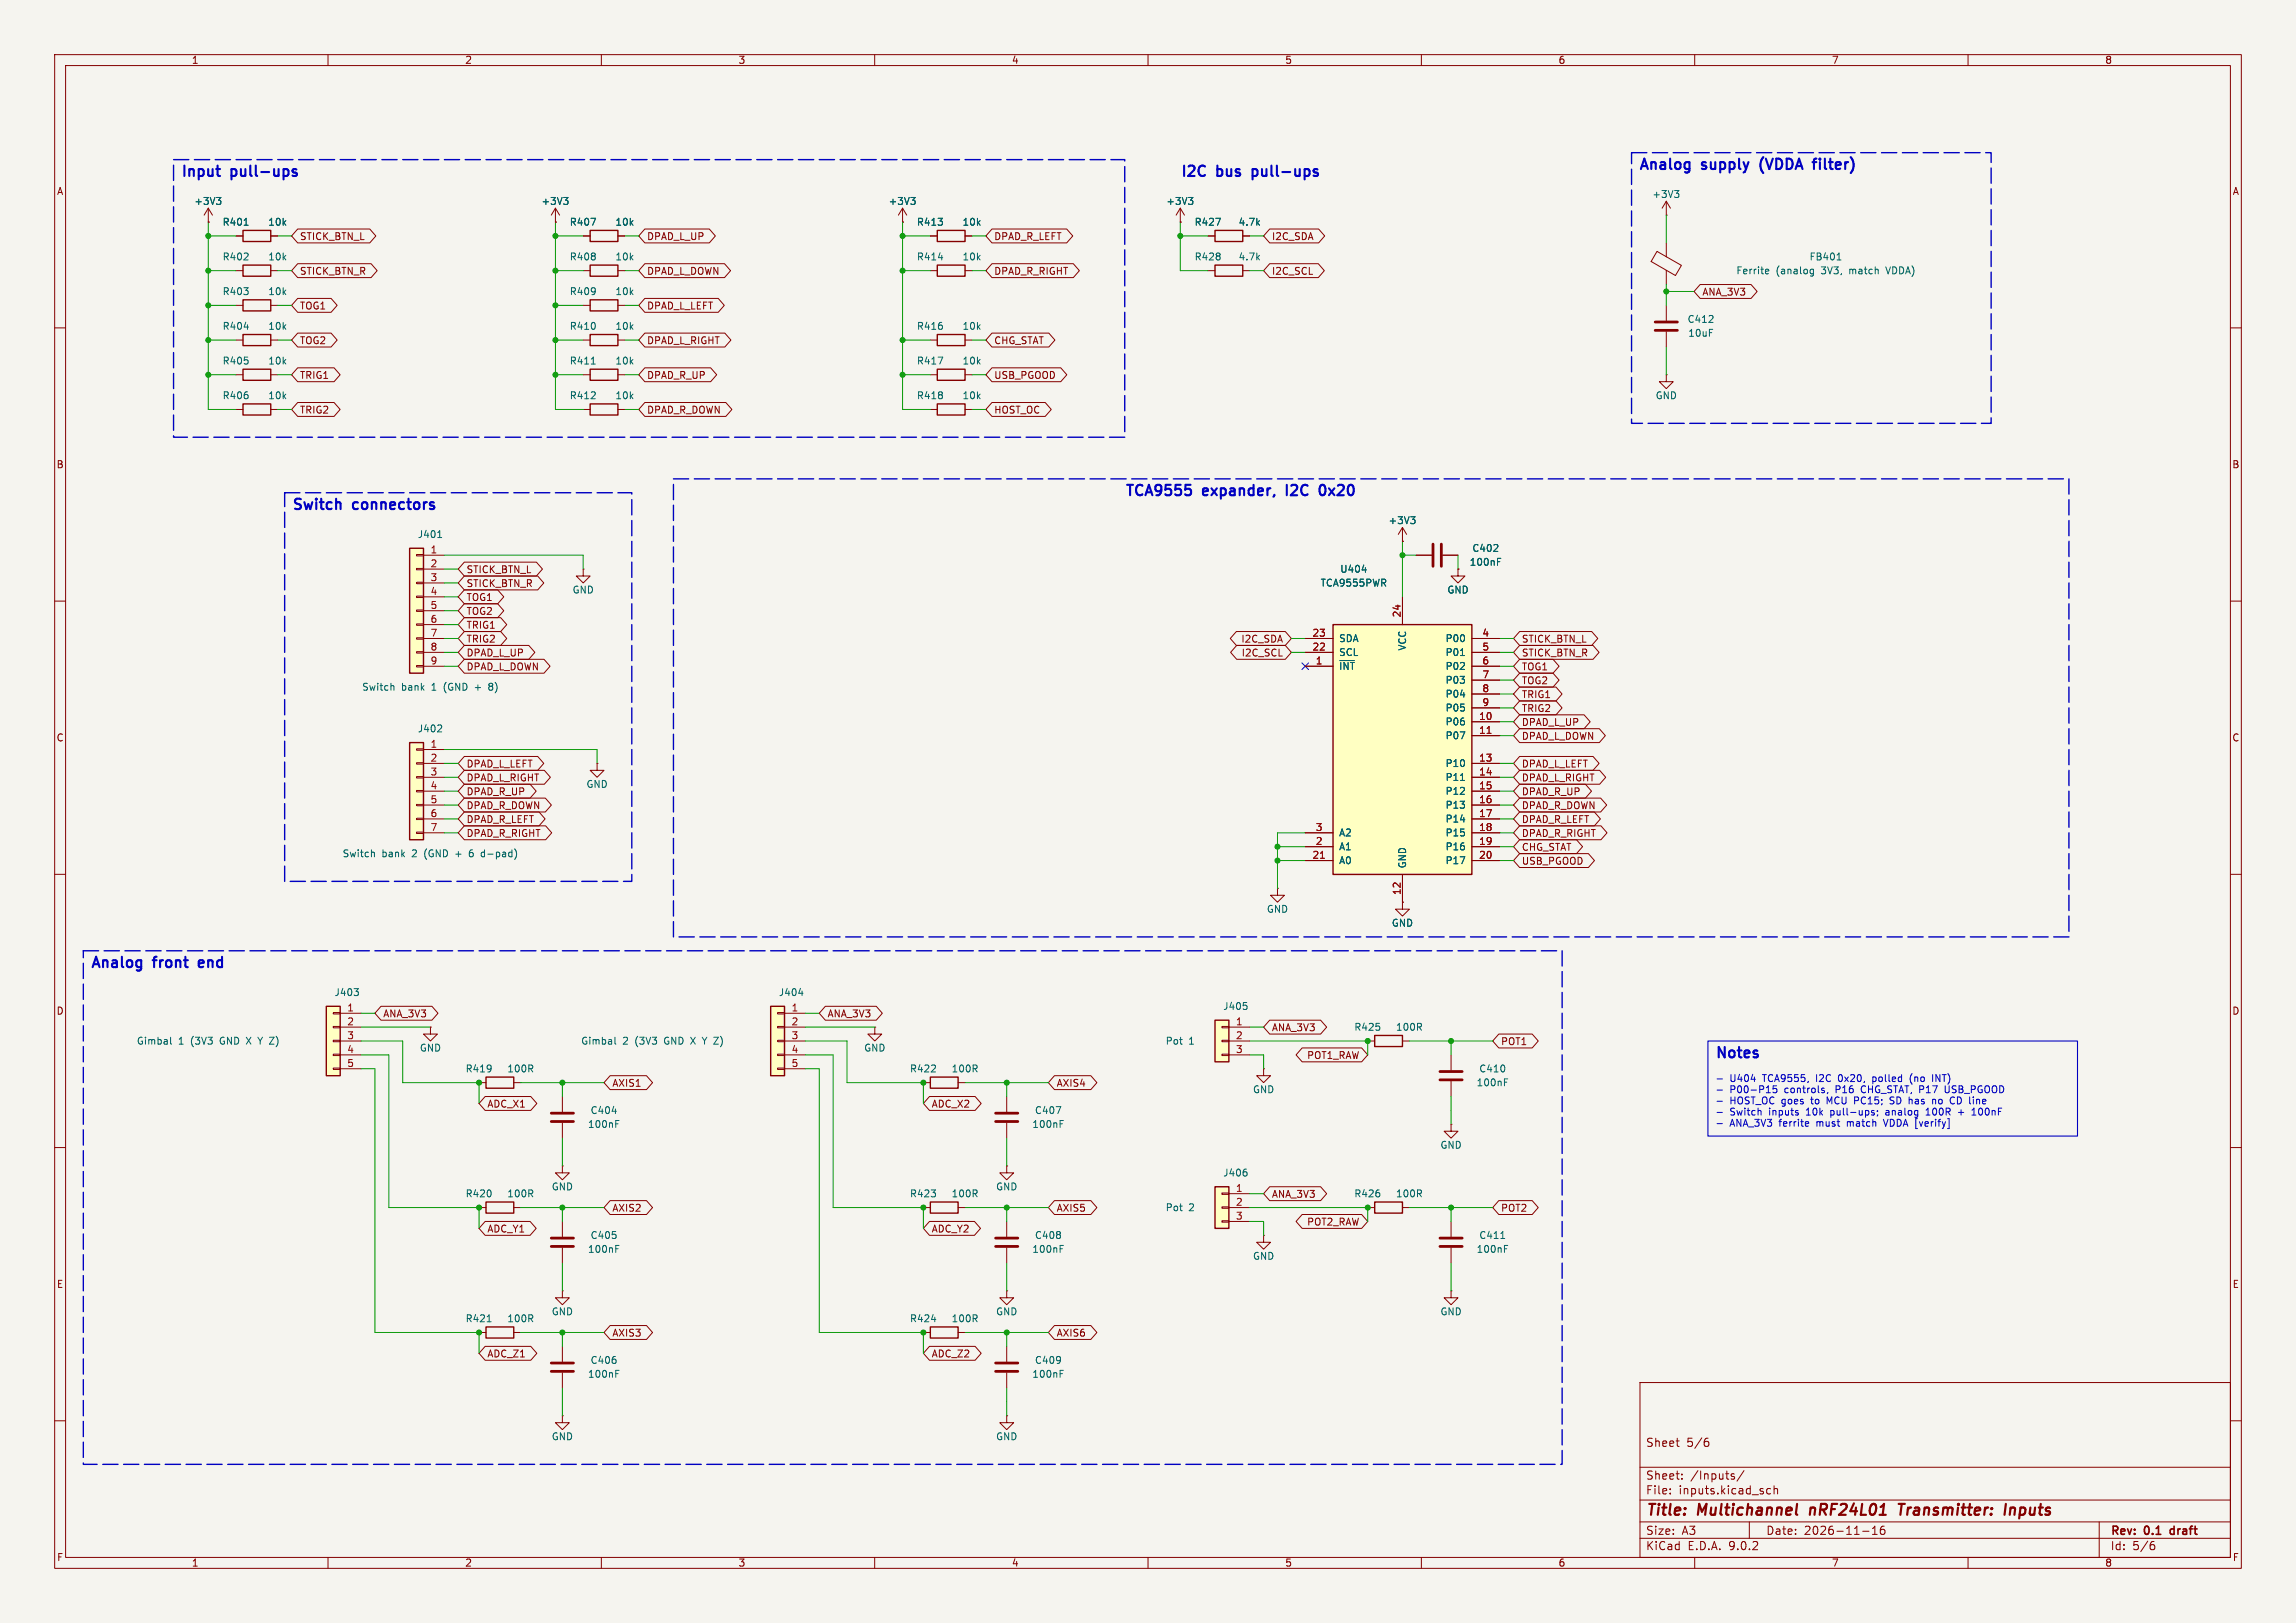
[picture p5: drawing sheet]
<svg xmlns="http://www.w3.org/2000/svg" width="420mm" height="297mm" viewBox="0 0 420 297" stroke-linecap="round" stroke-linejoin="round" font-family="sans-serif">
<defs><g id="words">
<g font-size="2.8" fill="#840000">
<text x="301" y="277.9">Title:</text>
<text x="310.6" y="277.9">Multichannel</text>
<text x="331.9" y="277.9">nRF24L01</text>
<text x="349" y="277.9">Transmitter:</text>
<text x="369.1" y="277.9">Inputs</text>
</g>
<g font-size="2.7" fill="#0000c2">
<text x="33" y="33.3">Input</text>
<text x="42.4" y="33.3">pull-ups</text>
<text x="215.9" y="33.3">I2C</text>
<text x="222.7" y="33.3">bus</text>
<text x="229.9" y="33.3">pull-ups</text>
<text x="299.7" y="32">Analog</text>
<text x="311.5" y="32">supply</text>
<text x="322.8" y="32">(VDDA</text>
<text x="333.4" y="32">filter)</text>
<text x="53.3" y="94.2">Switch</text>
<text x="64.7" y="94.2">connectors</text>
<text x="205.7" y="91.7">TCA9555</text>
<text x="220.2" y="91.7">expander,</text>
<text x="236.2" y="91.7">I2C</text>
<text x="243" y="91.7">0x20</text>
<text x="16.5" y="178.1">Analog</text>
<text x="28.2" y="178.1">front</text>
<text x="37.3" y="178.1">end</text>
<text x="313.7" y="194.6">Notes</text>
</g>
<g font-size="2.1" fill="#840000">
<text x="301" y="265">Sheet</text>
<text x="308.5" y="265">5/6</text>
<text x="301" y="273.7">File:</text>
<text x="301" y="271">Sheet:</text>
<text x="307.1" y="273.7">inputs.kicad_sch</text>
<text x="309.2" y="271">/Inputs/</text>
<text x="301" y="281.1">Size:</text>
<text x="307.6" y="281.1">A3</text>
<text x="323" y="281.1">Date:</text>
<text x="330" y="281.1">2026-11-16</text>
<text x="386" y="281.3">Rev:</text>
<text x="392.4" y="281.3">0.1</text>
<text x="397.7" y="281.3">draft</text>
<text x="301" y="283.9">KiCad</text>
<text x="308.7" y="283.9">E.D.A.</text>
<text x="316.3" y="283.9">9.0.2</text>
<text x="386" y="283.9">Id:</text>
<text x="390.1" y="283.9">5/6</text>
</g>
<g font-size="1.8" fill="#840000">
<text x="35" y="11.9">1</text>
<text x="85" y="11.9">2</text>
<text x="135" y="11.9">3</text>
<text x="185" y="11.9">4</text>
<text x="235" y="11.9">5</text>
<text x="285" y="11.9">6</text>
<text x="335" y="11.9">7</text>
<text x="385" y="11.9">8</text>
<text x="10.3" y="35.9">A</text>
<text x="408.3" y="35.9">A</text>
<text x="54.8" y="44.1">STICK_BTN_L</text>
<text x="118.3" y="44.1">DPAD_L_UP</text>
<text x="181.8" y="44.1">DPAD_R_LEFT</text>
<text x="232.6" y="44.1">I2C_SDA</text>
<text x="54.8" y="50.5">STICK_BTN_R</text>
<text x="118.3" y="50.5">DPAD_L_DOWN</text>
<text x="181.8" y="50.5">DPAD_R_RIGHT</text>
<text x="232.6" y="50.5">I2C_SCL</text>
<text x="54.8" y="56.8">TOG1</text>
<text x="118.3" y="56.8">DPAD_L_LEFT</text>
<text x="311.3" y="54.3">ANA_3V3</text>
<text x="54.8" y="63.2">TOG2</text>
<text x="118.3" y="63.2">DPAD_L_RIGHT</text>
<text x="181.8" y="63.2">CHG_STAT</text>
<text x="54.8" y="69.5">TRIG1</text>
<text x="118.3" y="69.5">DPAD_R_UP</text>
<text x="181.8" y="69.5">USB_PGOOD</text>
<text x="54.8" y="75.9">TRIG2</text>
<text x="118.3" y="75.9">DPAD_R_DOWN</text>
<text x="181.8" y="75.9">HOST_OC</text>
<text x="10.3" y="85.9">B</text>
<text x="408.2" y="85.9">B</text>
<text x="85.2" y="105.1">STICK_BTN_L</text>
<text x="85.2" y="107.6">STICK_BTN_R</text>
<text x="85.2" y="110.2">TOG1</text>
<text x="85.2" y="112.7">TOG2</text>
<text x="85.2" y="115.3">TRIG1</text>
<text x="85.2" y="117.8">TRIG2</text>
<text x="227" y="117.8">I2C_SDA</text>
<text x="278.3" y="117.8">STICK_BTN_L</text>
<text x="85.2" y="120.3">DPAD_L_UP</text>
<text x="85.2" y="122.9">DPAD_L_DOWN</text>
<text x="227" y="120.3">I2C_SCL</text>
<text x="278.3" y="120.3">STICK_BTN_R</text>
<text x="278.3" y="122.9">TOG1</text>
<text x="278.3" y="125.4">TOG2</text>
<text x="278.3" y="128">TRIG1</text>
<text x="278.3" y="130.5">TRIG2</text>
<text x="10.3" y="135.9">C</text>
<text x="278.3" y="135.6">DPAD_L_DOWN</text>
<text x="278.3" y="133">DPAD_L_UP</text>
<text x="408.2" y="135.9">C</text>
<text x="85.2" y="140.7">DPAD_L_LEFT</text>
<text x="85.2" y="143.2">DPAD_L_RIGHT</text>
<text x="278.3" y="143.2">DPAD_L_RIGHT</text>
<text x="278.3" y="140.7">DPAD_L_LEFT</text>
<text x="85.2" y="145.7">DPAD_R_UP</text>
<text x="85.2" y="148.3">DPAD_R_DOWN</text>
<text x="278.3" y="148.3">DPAD_R_DOWN</text>
<text x="278.3" y="145.7">DPAD_R_UP</text>
<text x="85.2" y="153.4">DPAD_R_RIGHT</text>
<text x="85.2" y="150.8">DPAD_R_LEFT</text>
<text x="278.3" y="153.4">DPAD_R_RIGHT</text>
<text x="278.3" y="150.8">DPAD_R_LEFT</text>
<text x="278.3" y="155.9">CHG_STAT</text>
<text x="278.3" y="158.4">USB_PGOOD</text>
<text x="10.3" y="185.9">D</text>
<text x="408.2" y="185.9">D</text>
<text x="70" y="186.4">ANA_3V3</text>
<text x="151.3" y="186.4">ANA_3V3</text>
<text x="232.6" y="188.9">ANA_3V3</text>
<text x="274.5" y="191.5">POT1</text>
<text x="239" y="194">POT1_RAW</text>
<text x="89.1" y="202.9">ADC_X1</text>
<text x="111.9" y="199.1">AXIS1</text>
<text x="170.3" y="202.9">ADC_X2</text>
<text x="193.2" y="199.1">AXIS4</text>
<text x="111.9" y="221.9">AXIS2</text>
<text x="193.2" y="221.9">AXIS5</text>
<text x="232.6" y="219.4">ANA_3V3</text>
<text x="274.5" y="221.9">POT2</text>
<text x="89.1" y="225.7">ADC_Y1</text>
<text x="170.3" y="225.7">ADC_Y2</text>
<text x="239" y="224.5">POT2_RAW</text>
<text x="10.3" y="235.9">E</text>
<text x="408.3" y="235.9">E</text>
<text x="111.9" y="244.8">AXIS3</text>
<text x="193.2" y="244.8">AXIS6</text>
<text x="89.1" y="248.6">ADC_Z1</text>
<text x="170.3" y="248.6">ADC_Z2</text>
<text x="10.3" y="285.9">F</text>
<text x="35" y="286.9">1</text>
<text x="85" y="286.9">2</text>
<text x="135" y="286.9">3</text>
<text x="185" y="286.9">4</text>
<text x="235" y="286.9">5</text>
<text x="285" y="286.9">6</text>
<text x="335" y="286.9">7</text>
<text x="385" y="286.9">8</text>
<text x="408.3" y="285.9">F</text>
</g>
<g font-size="1.8" fill="#006464">
<text x="35.5" y="37.7">+3V3</text>
<text x="40.6" y="41.5">R401</text>
<text x="49" y="41.5">10k</text>
<text x="99" y="37.7">+3V3</text>
<text x="104.1" y="41.5">R407</text>
<text x="112.5" y="41.5">10k</text>
<text x="162.5" y="37.7">+3V3</text>
<text x="167.6" y="41.5">R413</text>
<text x="176" y="41.5">10k</text>
<text x="213.3" y="37.7">+3V3</text>
<text x="218.4" y="41.5">R427</text>
<text x="226.5" y="41.5">4.7k</text>
<text x="302.2" y="36.4">+3V3</text>
<text x="40.6" y="47.9">R402</text>
<text x="49" y="47.9">10k</text>
<text x="104.1" y="47.9">R408</text>
<text x="112.5" y="47.9">10k</text>
<text x="167.6" y="47.9">R414</text>
<text x="176" y="47.9">10k</text>
<text x="218.4" y="47.9">R428</text>
<text x="226.5" y="47.9">4.7k</text>
<text x="330.9" y="47.9">FB401</text>
<text x="317.5" y="50.4">Ferrite</text>
<text x="324.9" y="50.4">(analog</text>
<text x="333.3" y="50.4">3V3,</text>
<text x="338.6" y="50.4">match</text>
<text x="345.5" y="50.4">VDDA)</text>
<text x="40.6" y="54.2">R403</text>
<text x="49" y="54.2">10k</text>
<text x="104.1" y="54.2">R409</text>
<text x="112.5" y="54.2">10k</text>
<text x="308.6" y="59.3">C412</text>
<text x="40.6" y="60.6">R404</text>
<text x="49" y="60.6">10k</text>
<text x="104.1" y="60.6">R410</text>
<text x="112.5" y="60.6">10k</text>
<text x="167.6" y="60.6">R416</text>
<text x="176" y="60.6">10k</text>
<text x="308.7" y="61.8">10uF</text>
<text x="40.6" y="66.9">R405</text>
<text x="49" y="66.9">10k</text>
<text x="104.1" y="66.9">R411</text>
<text x="112.5" y="66.9">10k</text>
<text x="167.6" y="66.9">R417</text>
<text x="176" y="66.9">10k</text>
<text x="40.6" y="73.3">R406</text>
<text x="49" y="73.3">10k</text>
<text x="104.1" y="73.3">R412</text>
<text x="112.5" y="73.3">10k</text>
<text x="167.6" y="73.3">R418</text>
<text x="176" y="73.3">10k</text>
<text x="302.8" y="73.3">GND</text>
<text x="76.3" y="98.7">J401</text>
<text x="253.9" y="96.1">+3V3</text>
<text x="269.2" y="101.2">C402</text>
<text x="241.5" y="107.5">TCA9555PWR</text>
<text x="245.1" y="105">U404</text>
<text x="268.7" y="103.7">100nF</text>
<text x="104.6" y="108.8">GND</text>
<text x="264.7" y="108.8">GND</text>
<text x="244.9" y="117.7">SDA</text>
<text x="257.4" y="119.1" transform="rotate(-90 257.4 119.1)">VCC</text>
<text x="264.3" y="117.7">P00</text>
<text x="244.9" y="120.2">SCL</text>
<text x="244.9" y="122.8">~{INT}</text>
<text x="264.3" y="120.2">P01</text>
<text x="264.3" y="122.8">P02</text>
<text x="264.3" y="125.3">P03</text>
<text x="66.1" y="126.6">Switch</text>
<text x="73.4" y="126.6">bank</text>
<text x="79.1" y="126.6">1</text>
<text x="81.5" y="126.6">(GND</text>
<text x="87.3" y="126.6">+</text>
<text x="90.1" y="126.6">8)</text>
<text x="264.3" y="127.9">P04</text>
<text x="264.3" y="130.4">P05</text>
<text x="76.3" y="134.2">J402</text>
<text x="264.3" y="132.9">P06</text>
<text x="264.3" y="135.5">P07</text>
<text x="264.3" y="140.6">P10</text>
<text x="264.3" y="143.1">P11</text>
<text x="107.2" y="144.4">GND</text>
<text x="264.3" y="145.6">P12</text>
<text x="264.3" y="148.2">P13</text>
<text x="244.9" y="153.3">A2</text>
<text x="244.9" y="155.8">A1</text>
<text x="264.3" y="150.7">P14</text>
<text x="264.3" y="153.3">P15</text>
<text x="264.3" y="155.8">P16</text>
<text x="62.6" y="157.1">Switch</text>
<text x="69.9" y="157.1">bank</text>
<text x="75.5" y="157.1">2</text>
<text x="77.9" y="157.1">(GND</text>
<text x="83.8" y="157.1">+</text>
<text x="86.5" y="157.1">6</text>
<text x="88.9" y="157.1">d-pad)</text>
<text x="244.9" y="158.3">A0</text>
<text x="257.4" y="159" transform="rotate(-90 257.4 159)">GND</text>
<text x="264.3" y="158.3">P17</text>
<text x="231.6" y="167.2">GND</text>
<text x="254.5" y="169.8">GND</text>
<text x="61.1" y="182.5">J403</text>
<text x="142.4" y="182.5">J404</text>
<text x="223.7" y="185">J405</text>
<text x="24.9" y="191.4">Gimbal</text>
<text x="32.6" y="191.4">1</text>
<text x="35" y="191.4">(3V3</text>
<text x="40.5" y="191.4">GND X Y Z)</text>
<text x="106.2" y="191.4">Gimbal</text>
<text x="113.9" y="191.4">2</text>
<text x="116.3" y="191.4">(3V3</text>
<text x="121.8" y="191.4">GND X Y Z)</text>
<text x="213.1" y="191.4">Pot</text>
<text x="217.5" y="191.4">1</text>
<text x="247.6" y="188.8">R425</text>
<text x="255.3" y="188.8">100R</text>
<text x="76.7" y="192.6">GND</text>
<text x="85.1" y="196.4">R419</text>
<text x="92.7" y="196.4">100R</text>
<text x="158" y="192.6">GND</text>
<text x="166.4" y="196.4">R422</text>
<text x="174" y="196.4">100R</text>
<text x="270.5" y="196.4">C410</text>
<text x="229.1" y="200.3">GND</text>
<text x="270" y="199">100nF</text>
<text x="107.5" y="206.6">100nF</text>
<text x="107.9" y="204.1">C404</text>
<text x="188.7" y="206.6">100nF</text>
<text x="189.2" y="204.1">C407</text>
<text x="223.7" y="215.5">J406</text>
<text x="263.4" y="210.4">GND</text>
<text x="85.1" y="219.3">R420</text>
<text x="92.7" y="219.3">100R</text>
<text x="100.8" y="218">GND</text>
<text x="166.4" y="219.3">R423</text>
<text x="174" y="219.3">100R</text>
<text x="182.1" y="218">GND</text>
<text x="213.1" y="221.8">Pot</text>
<text x="217.5" y="221.8">2</text>
<text x="247.6" y="219.3">R426</text>
<text x="255.3" y="219.3">100R</text>
<text x="107.9" y="226.9">C405</text>
<text x="189.2" y="226.9">C408</text>
<text x="270.5" y="226.9">C411</text>
<text x="107.5" y="229.5">100nF</text>
<text x="188.7" y="229.5">100nF</text>
<text x="229.1" y="230.7">GND</text>
<text x="270" y="229.5">100nF</text>
<text x="85.1" y="242.2">R421</text>
<text x="92.7" y="242.2">100R</text>
<text x="100.8" y="240.9">GND</text>
<text x="166.4" y="242.2">R424</text>
<text x="174" y="242.2">100R</text>
<text x="182.1" y="240.9">GND</text>
<text x="263.4" y="240.9">GND</text>
<text x="107.9" y="249.8">C406</text>
<text x="189.2" y="249.8">C409</text>
<text x="107.5" y="252.3">100nF</text>
<text x="188.7" y="252.3">100nF</text>
<text x="100.8" y="263.8">GND</text>
<text x="182.1" y="263.8">GND</text>
</g>
<g font-size="1.8" fill="#a90000">
<text x="78.7" y="101.3">1</text>
<text x="78.7" y="103.9">2</text>
<text x="78.7" y="106.4">3</text>
<text x="78.7" y="109">4</text>
<text x="78.7" y="111.5">5</text>
<text x="256.3" y="113.1" transform="rotate(-90 256.3 113.1)">24</text>
<text x="78.7" y="114">6</text>
<text x="78.7" y="116.6">7</text>
<text x="78.7" y="119.1">8</text>
<text x="240" y="116.6">23</text>
<text x="240" y="119.1">22</text>
<text x="271.1" y="116.6">4</text>
<text x="271.1" y="119.1">5</text>
<text x="78.7" y="121.7">9</text>
<text x="240.6" y="121.7">1</text>
<text x="271.1" y="121.7">6</text>
<text x="271.1" y="124.2">7</text>
<text x="270.5" y="131.8">10</text>
<text x="271.1" y="126.7">8</text>
<text x="271.1" y="129.3">9</text>
<text x="78.7" y="136.9">1</text>
<text x="270.5" y="134.4">11</text>
<text x="78.7" y="139.4">2</text>
<text x="78.7" y="142">3</text>
<text x="270.5" y="139.4">13</text>
<text x="270.5" y="142">14</text>
<text x="78.7" y="144.5">4</text>
<text x="78.7" y="147.1">5</text>
<text x="78.7" y="149.6">6</text>
<text x="270.5" y="144.5">15</text>
<text x="270.5" y="147.1">16</text>
<text x="270.5" y="149.6">17</text>
<text x="78.7" y="152.1">7</text>
<text x="240.6" y="152.1">3</text>
<text x="240.6" y="154.7">2</text>
<text x="270.5" y="152.1">18</text>
<text x="270.5" y="154.7">19</text>
<text x="240" y="157.2">21</text>
<text x="270.5" y="157.2">20</text>
<text x="256.3" y="163.9" transform="rotate(-90 256.3 163.9)">12</text>
<text x="63.4" y="185.2">1</text>
<text x="144.7" y="185.2">1</text>
<text x="63.4" y="187.7">2</text>
<text x="63.4" y="190.2">3</text>
<text x="144.7" y="187.7">2</text>
<text x="144.7" y="190.2">3</text>
<text x="226" y="187.7">1</text>
<text x="226" y="190.2">2</text>
<text x="63.4" y="192.8">4</text>
<text x="63.4" y="195.3">5</text>
<text x="144.7" y="192.8">4</text>
<text x="144.7" y="195.3">5</text>
<text x="226" y="192.8">3</text>
<text x="226" y="218.2">1</text>
<text x="226" y="220.7">2</text>
<text x="226" y="223.3">3</text>
</g>
<g font-size="1.8" fill="#0000c2">
<text x="316.4" y="198.3">U404</text>
<text x="316.4" y="200.4">P00-P15</text>
<text x="316.4" y="202.4">HOST_OC goes</text>
<text x="322.6" y="198.3">TCA9555,</text>
<text x="326.6" y="200.4">controls,</text>
<text x="331.6" y="202.4">to</text>
<text x="332.5" y="198.3">I2C</text>
<text x="334.6" y="202.4">MCU PC15;</text>
<text x="336.1" y="200.4">P16</text>
<text x="336.8" y="198.3">0x20,</text>
<text x="340.9" y="200.4">CHG_STAT, P17</text>
<text x="343.2" y="198.3">polled</text>
<text x="346.6" y="202.4">SD has</text>
<text x="350.2" y="198.3">(no</text>
<text x="354.5" y="198.3">INT)</text>
<text x="354.7" y="202.4">no</text>
<text x="356.6" y="200.4">USB_PGOOD</text>
<text x="358.2" y="202.4">CD line</text>
<text x="316.4" y="204.5">Switch</text>
<text x="316.4" y="206.5">ANA_3V3</text>
<text x="323.7" y="204.5">inputs</text>
<text x="325.6" y="206.5">ferrite</text>
<text x="330.7" y="204.5">10k</text>
<text x="332.6" y="206.5">must</text>
<text x="335.3" y="204.5">pull-ups;</text>
<text x="338.3" y="206.5">match</text>
<text x="345.3" y="206.5">VDDA [verify]</text>
<text x="345.6" y="204.5">analog</text>
<text x="353.2" y="204.5">100R</text>
<text x="359.3" y="204.5">+</text>
<text x="362" y="204.5">100nF</text>
</g>
</g></defs>
<path d="M0 0h420v297h-420z" fill="#f5f4ef" stroke="#f5f4ef" stroke-width=".18"/>
<g fill="none" stroke="#840000" stroke-width=".18">
<path d="M10 10h400v277h-400zM12 12h396v273h-396zM60 10v2M110 10v2M160 10v2M210 10v2M260 10v2M310 10v2M360 10v2M10 60h2M408 60h2M10 110h2"/>
<path d="M408 110h2M10 160h2M408 160h2M10 210h2M408 210h2M300 253h108v32h-108zM10 260h2M300 278.5h108M300 274.5h108M300 268.5h108M305.5 273.2v.2M305.5 272.5v.1"/>
<path d="M306.6 263.7h.6M307 264.7h.2M307.7 270.5v.2M307.7 269.8v.1M312 263.8h.4l.2 .2-.1 .5-.5 .2M312.4 263.2l-.4 .1M316.7 270.1l.5 .2 .1 .1-.1 .2-.4 .1M316.7 269.8h.5M319 269.1l-1.3 1.9M320 278.5v3M323.9 272.5l-.5-.1-.2 .3v.4l.1 .2h.6M324.5 272.5l.2-.1 .4 .1 .1 .9"/>
<path d="M324.5 271.9v1.5M342.5 279.7l.4-.4v1.5M344.7 279.3a.59 .59 0 0 0-.8 .6v.6l.2 .2 .4 .1 .2-.2 .1-.5-.1-.2h-.5l-.3 .2M384 278.5v6.5M408 260h2M60 285v2M110 285v2M160 285v2M210 285v2M260 285v2M300 281.5h108M310 285v2"/>
<path d="M340.7 280.2h1.2M342.5 280.8h.9M360 285v2M393.6 282.7h.4l.2 .2-.1 .5-.5 .2M394 282.1l-.4 .1"/>
</g>
<path d="M397 279.9v.7" fill="none" stroke="#840000" stroke-width=".3"/>
<path d="M331.2 275.9l-.2 1.3M347.3 275.2h1.1M347.9 275.2l-.3 2M366.9 275.2l-.2 2M367.8 275.9l-.2 1.3M368.4 275.9l-.6 .2" fill="none" stroke="#840000" stroke-width=".4"/>
<path d="M243.8 114.3h25.4v45.7h-25.4z" fill="#ffffc2"/>
<path d="M243.8 114.3h25.4v45.7h-25.4z" fill="none" stroke="#840000" stroke-width=".25"/>
<g fill="none" stroke="#840000" stroke-width=".18">
<path d="M106.7 104.1v1.3h1.2l-1.2 1.3-1.3-1.3h1.3M106.7 104.1h.1M238.8 116.8h5M238.8 119.4h5M256.5 109.2v5.1M269.2 116.8h5.1M269.2 119.4h5.1M238.8 121.9h5M269.2 121.9h5.1M269.2 124.5h5.1M269.2 127h5.1M269.2 129.5h5.1"/>
<path d="M269.2 132.1h5.1M269.2 134.6h5.1M269.2 139.7h5.1M238.8 152.4h5M238.8 154.9h5M238.8 157.5h5M269.2 152.4h5.1M269.2 154.9h5.1M269.2 157.5h5.1M269.2 142.2h5.1M269.2 144.8h5.1M269.2 147.3h5.1"/>
<path d="M269.2 149.9h5.1M256.5 160v5.1"/>
</g>
<path d="M272 134.2h.7M241.5 157.1h.8" fill="none" stroke="#a90000" stroke-width=".18"/>
<path d="M249.2 104.3h.7M267.2 120h.7M267.2 142.8h.7" fill="none" stroke="#006464" stroke-width=".18"/>
<path d="M74.9 100.3h2.6v22.9h-2.6z" fill="#ffffc2"/>
<path d="M74.9 100.3h2.6v22.9h-2.6zM88.9 242.8h5.1v2.1h-5.1z" fill="none" stroke="#840000" stroke-width=".25"/>
<g fill="none" stroke="#840000" stroke-width=".18">
<path d="M76.2 101.5h1.3v.2h-1.3zM76.2 104h1.3v.3h-1.3zM76.2 106.6h1.3v.2h-1.3zM76.2 109.1h1.3v.2h-1.3zM76.2 111.6h1.3v.3h-1.3zM76.2 114.2h1.3v.2h-1.3zM76.2 116.7h1.3v.3h-1.3zM76.2 119.3h1.3v.2h-1.3zM77.5 101.6h3.8M77.5 104.1h3.8M77.5 106.7h3.8M77.5 109.2h3.8"/>
<path d="M77.5 111.8h3.8M77.5 114.3h3.8M77.5 116.8h3.8M77.5 119.4h3.8M76.2 121.8h1.3v.2h-1.3zM77.5 121.9h3.8M102.9 236.2v1.3h1.2l-1.2 1.3-1.3-1.3h1.3M102.9 236.2h.1M102.9 223.5v2.8M102.9 228.3v2.8M87.6 243.8h1.3M94 243.8h1.2"/>
</g>
<path d="M80.1 98.4h.7M71.7 125.5l.4 .1v.7M89.5 125.1l-.1 .2 .1 .2M89.5 125.6l-.1 .2 .1 .4M112.6 228.5h.5M112.6 227.9h.6M89.1 241.9h.7" fill="none" stroke="#006464" stroke-width=".18"/>
<path d="M100.8 226.6h4.1M100.8 228.1h4.1" fill="none" stroke="#840000" stroke-width=".51"/>
<path d="M59.7 184.2h2.5v12.7h-2.5z" fill="#ffffc2"/>
<path d="M59.7 184.2h2.5v12.7h-2.5z" fill="none" stroke="#840000" stroke-width=".25"/>
<g fill="none" stroke="#840000" stroke-width=".18">
<path d="M61 185.3h1.2v.2h-1.2zM61 187.8h1.2v.3h-1.2zM61 190.4h1.2v.2h-1.2zM61 192.9h1.2v.3h-1.2zM61 195.5h1.2v.2h-1.2zM62.2 185.4h3.8M62.2 188h3.8M62.2 190.5h3.8M62.2 193h3.8M62.2 195.6h3.8M102.9 259.1v1.2h1.2l-1.2 1.3-1.3-1.3h1.3M102.9 259.1h.1"/>
<path d="M102.9 246.4v2.8M102.9 251.2v2.8"/>
</g>
<path d="M31.2 189.8v1.1l.2 .2M64.8 180.9h.8l-.5 .5M65.4 181.5l.2 .1-.2 .5M112.6 251.4h.5M112.6 250.8h.6" fill="none" stroke="#006464" stroke-width=".18"/>
<path d="M100.8 249.4h4.1M100.8 251h4.1" fill="none" stroke="#840000" stroke-width=".51"/>
<path d="M222.2 217.2h2.6v7.6h-2.6z" fill="#ffffc2"/>
<path d="M222.2 217.2h2.6v7.6h-2.6z" fill="none" stroke="#840000" stroke-width=".25"/>
<path d="M223.5 218.3h1.3v.3h-1.3zM224.8 218.4h3.8M223.5 220.9h1.3v.2h-1.3zM223.5 223.4h1.3v.2h-1.3zM224.8 221h3.8M224.8 223.5h3.8M265.4 236.2v1.3h1.3l-1.3 1.3-1.2-1.3h1.2M265.4 236.2h.1M184.1 259.1v1.2h1.3l-1.3 1.3-1.2-1.3h1.2M184.1 259.1h.1" fill="none" stroke="#840000" stroke-width=".18"/>
<path d="M228 214.5l.1 .2-.1 .4" fill="none" stroke="#006464" stroke-width=".18"/>
<path d="M222.2 186.7h2.6v7.6h-2.6z" fill="#ffffc2"/>
<path d="M222.2 186.7h2.6v7.6h-2.6z" fill="none" stroke="#840000" stroke-width=".25"/>
<path d="M223.5 187.8h1.3v.3h-1.3zM223.5 190.4h1.3v.2h-1.3zM223.5 192.9h1.3v.3h-1.3zM224.8 188h3.8M224.8 190.5h3.8M224.8 193h3.8" fill="none" stroke="#840000" stroke-width=".18"/>
<path d="M227.5 183.5h.6M228 184l.1 .2-.1 .5" fill="none" stroke="#006464" stroke-width=".18"/>
<path d="M74.9 135.9h2.6v17.8h-2.6z" fill="#ffffc2"/>
<path d="M44.4 48.5h5.1v2h-5.1zM171.4 48.5h5.1v2h-5.1zM171.4 42.2h5.1v2h-5.1zM171.4 67.6h5.1v2h-5.1zM171.4 61.2h5.1v2h-5.1zM171.4 73.9h5.1v2h-5.1zM74.9 135.9h2.6v17.8h-2.6zM88.9 197.1h5.1v2h-5.1zM251.5 189.5h5v2h-5z" fill="none" stroke="#840000" stroke-width=".25"/>
<g fill="none" stroke="#840000" stroke-width=".18">
<path d="M43.2 49.5h1.2M49.5 49.5h1.3M170.2 49.5h1.2M170.2 43.2h1.2M176.5 49.5h1.3M176.5 43.2h1.3M170.2 68.6h1.2M170.2 62.2h1.2M170.2 74.9h1.2M176.5 68.6h1.3M176.5 62.2h1.3M176.5 74.9h1.3"/>
<path d="M76.2 137h1.3v.3h-1.3zM76.2 139.6h1.3v.2h-1.3zM77.5 137.2h3.8M77.5 139.7h3.8M76.2 142.1h1.3v.3h-1.3zM76.2 144.7h1.3v.2h-1.3zM76.2 147.2h1.3v.2h-1.3zM76.2 149.7h1.3v.3h-1.3zM76.2 152.3h1.3v.2h-1.3zM77.5 142.2h3.8M77.5 144.8h3.8M77.5 147.3h3.8"/>
<path d="M77.5 149.9h3.8M77.5 152.4h3.8M233.7 162.6v1.2h1.2l-1.2 1.3-1.3-1.3h1.3M233.7 162.6h.1M256.5 165.1v1.3h1.3l-1.3 1.2-1.2-1.2h1.2M256.5 165.1h.1M78.7 188v1.2h1.3l-1.3 1.3-1.2-1.3h1.2M78.7 188h.1M87.6 198.1h1.3M94 198.1h1.2M231.1 195.6v1.3h1.3l-1.3 1.2-1.2-1.2h1.2M231.1 195.6h.1"/>
<path d="M250.2 190.5h1.3M256.5 190.5h1.3M265.4 193v2.8M265.4 197.9v2.8M102.9 213.4v1.2h1.2l-1.2 1.3-1.3-1.3h1.3M102.9 213.4h.1M102.9 200.7v2.8M102.9 205.5v2.8M265.4 205.7v1.3h1.3l-1.3 1.3-1.2-1.3h1.2M265.4 205.7h.1M265.4 223.5v2.8M265.4 228.3v2.8"/>
</g>
<g fill="none" stroke="#006464" stroke-width=".18">
<path d="M171.7 47.1h.7M171.6 65.3h.8l-.5 1.3M80.7 132.7l.1 .2-.1 .3-.7 .7h.8M68.1 155.9l.4 .2v.7M86 156.1l-.2 .1M86 155.6l-.2 .5 .2 .6M88 156.5l.1 .2 .4 .1M88.5 155.9l-.4 .1-.1 .2M275.2 198h.4M275.2 197.4h.6M112 203.4h.8M112.6 205.7h.5"/>
<path d="M112.6 205h.6M274.5 226.6h.8M275.2 228.5h.4M275.2 227.9h.6"/>
</g>
<path d="M263.4 196.1h4.1M263.4 197.6h4.1M100.8 203.7h4.1M100.8 205.2h4.1M263.4 226.6h4.1M263.4 228.1h4.1" fill="none" stroke="#840000" stroke-width=".51"/>
<path d="M141 184.2h2.5v12.7h-2.5z" fill="#ffffc2"/>
<g fill="none" stroke="#840000" stroke-width=".25">
<path d="M44.4 54.9h5.1v2h-5.1zM44.4 42.2h5.1v2h-5.1zM107.9 48.5h5.1v2h-5.1zM107.9 42.2h5.1v2h-5.1zM107.9 54.9h5.1v2h-5.1zM222.2 42.2h5.1v2h-5.1zM222.2 48.5h5.1v2h-5.1zM44.4 67.6h5.1v2h-5.1zM44.4 73.9h5.1v2h-5.1zM44.4 61.2h5.1v2h-5.1zM107.9 61.2h5.1v2h-5.1zM107.9 73.9h5.1v2h-5.1z"/>
<path d="M107.9 67.6h5.1v2h-5.1zM141 184.2h2.5v12.7h-2.5zM170.2 197.1h5.1v2h-5.1zM88.9 220h5.1v2h-5.1zM170.2 220h5.1v2h-5.1zM251.5 220h5v2h-5zM170.2 242.8h5.1v2.1h-5.1z"/>
</g>
<g fill="none" stroke="#840000" stroke-width=".18">
<path d="M38.1 38.1l-.8 1.3M38.1 38.1l.8 1.3M38.1 38.1v2.5M101.6 38.1l-.8 1.3M101.6 38.1l.8 1.3M101.6 38.1v2.5M165.1 38.1l-.8 1.3M165.1 38.1l.8 1.3M165.1 38.1v2.5M215.9 38.1l-.8 1.3M215.9 38.1l.8 1.3M215.9 38.1v2.5"/>
<path d="M304.8 39.4h.1M304.8 36.8v2.6M304.8 36.8l-.8 1.3M304.8 36.8l.8 1.3M38.1 40.6h.1M43.2 43.2h1.2M43.2 55.9h1.2M49.5 43.2h1.3M49.5 55.9h1.3M54.5 54.6h6.1l1.1 1.3-1.1 1.3h-6.1l-1.2-1.3zM54.5 41.9h13.1l1.2 1.3-1.2 1.3h-13.1l-1.2-1.3zM54.5 48.3h13.4l1.1 1.2-1.1 1.3h-13.4l-1.2-1.3z"/>
<path d="M101.6 40.6h.1M106.7 49.5h1.2M106.7 43.2h1.2M106.7 55.9h1.2M113 49.5h1.3M113 43.2h1.3M113 55.9h1.3M118 41.9h11.7l1.2 1.3-1.2 1.3h-11.7l-1.2-1.3zM118 48.3h14.5l1.1 1.2-1.1 1.3h-14.5l-1.2-1.3zM118 54.6h13.4l1.1 1.3-1.1 1.3h-13.4l-1.2-1.3zM165.1 40.6h.1M170.2 43.2h1.2"/>
<path d="M176.5 43.2h1.3M181.5 48.3h14.8l1.1 1.2-1.1 1.3h-14.8l-1.2-1.3zM181.5 41.9h13.6l1.1 1.3-1.1 1.3h-13.6l-1.2-1.3zM215.9 40.6h.1M221 49.5h1.2M221 43.2h1.2M227.3 49.5h1.3M227.3 43.2h1.3M232.3 41.9h8.9l1.1 1.3-1.1 1.3h-8.9l-1.2-1.3zM232.3 48.3h8.8l1.2 1.2-1.2 1.3h-8.8l-1.2-1.3zM303.1 46l4.5 2.6-1.1 1.8-4.5-2.5zM304.8 44.5v2.5"/>
<path d="M304.8 49.5v2.6M304.8 55.9v2.8M311 52.1h9.3l1.1 1.2-1.1 1.3h-9.3l-1.1-1.3zM43.2 62.2h1.2M43.2 74.9h1.2M43.2 68.6h1.2M49.5 62.2h1.3M49.5 74.9h1.3M49.5 68.6h1.3M54.5 61h6.1l1.1 1.2-1.1 1.3h-6.1l-1.2-1.3zM54.5 73.7h6.6l1.1 1.2-1.1 1.3h-6.6l-1.2-1.3zM54.5 67.3h6.6l1.1 1.3-1.1 1.3h-6.6l-1.2-1.3z"/>
<path d="M106.7 62.2h1.2M106.7 74.9h1.2M106.7 68.6h1.2M113 62.2h1.3M113 74.9h1.3M113 68.6h1.3M118 67.3h12l1.1 1.3-1.1 1.3h-12l-1.2-1.3zM118 61h14.6l1.1 1.2-1.1 1.3h-14.6l-1.2-1.3zM118 73.7h14.8l1.1 1.2-1.1 1.3h-14.8l-1.2-1.3zM181.5 67.3h12.5l1.1 1.3-1.1 1.3h-12.5l-1.2-1.3zM181.5 61h10.4l1.1 1.2-1.1 1.3h-10.4l-1.2-1.3zM181.5 73.7h9.7l1.1 1.2-1.1 1.3h-9.7l-1.2-1.3z"/>
<path d="M304.8 68.6v1.3h1.3l-1.3 1.2-1.3-1.2h1.3M304.8 68.6h.1M304.8 60.7v2.8M256.5 99.1h.1M256.5 96.5l-.7 1.3M256.5 96.5l.8 1.3M256.5 96.5v2.6M84.9 113h6.7l1.1 1.3-1.1 1.3h-6.7l-1.1-1.3zM84.9 115.6h6.7l1.1 1.2-1.1 1.3h-6.7l-1.1-1.3zM84.9 118.1h11.8l1.1 1.3-1.1 1.3h-11.8l-1.1-1.3zM84.9 107.9h6.1l1.2 1.3-1.2 1.3h-6.1l-1.1-1.3zM84.9 102.9h13.2l1.1 1.2-1.1 1.3h-13.2l-1.1-1.3z"/>
<path d="M84.9 105.4h13.5l1.1 1.3-1.1 1.3h-13.5l-1.1-1.3zM84.9 110.5h6.1l1.2 1.3-1.2 1.2h-6.1l-1.1-1.2zM226.2 115.6h8.9l1.1 1.2-1.1 1.3h-8.9l-1.2-1.3zM226.2 118.1h8.9l1.1 1.3-1.1 1.3h-8.9l-1.1-1.3zM238.8 116.8h5M238.8 119.4h5M256.5 109.2v5.1M259.1 101.6h2.8M263.9 101.6h2.8M266.7 104.1v1.3h1.3l-1.3 1.3-1.3-1.3h1.3M266.7 104.1h.1M269.2 116.8h5.1"/>
<path d="M269.2 119.4h5.1M278 115.6h13.2l1.1 1.2-1.1 1.3h-13.2l-1.1-1.3zM278 118.1h13.4l1.1 1.3-1.1 1.3h-13.4l-1.1-1.3zM84.9 138.4h13.5l1.1 1.3-1.1 1.3h-13.5l-1.1-1.3zM84.9 120.6h14.6l1.1 1.3-1.1 1.3h-14.6l-1.1-1.3zM109.2 139.7v1.3h1.3l-1.3 1.2-1.3-1.2h1.3M109.2 139.7h.1M238.8 121.9h5M269.2 121.9h5.1M269.2 124.5h5.1M269.2 127h5.1M269.2 129.5h5.1"/>
<path d="M269.2 132.1h5.1M269.2 134.6h5.1M269.2 139.7h5.1M278 120.6h6.1l1.1 1.3-1.1 1.3h-6.1l-1.1-1.3zM278 123.2h6.1l1.1 1.3-1.1 1.2h-6.1l-1.1-1.2zM278 125.7h6.6l1.1 1.3-1.1 1.3h-6.6l-1.1-1.3zM278 138.4h13.4l1.1 1.3-1.1 1.3h-13.4l-1.1-1.3zM278 133.3h14.5l1.2 1.3-1.2 1.3h-14.5l-1.1-1.3zM278 130.8h11.8l1.1 1.3-1.1 1.3h-11.8l-1.1-1.3zM278 128.3h6.6l1.1 1.2-1.1 1.3h-6.6l-1.1-1.3zM84.9 143.5h12.1l1.1 1.3-1.1 1.3h-12.1l-1.1-1.3zM84.9 151.1h14.9l1.1 1.3-1.1 1.3h-14.9l-1.1-1.3z"/>
<path d="M84.9 141h14.7l1.1 1.2-1.1 1.3h-14.7l-1.1-1.3zM84.9 146h14.9l1.1 1.3-1.1 1.3h-14.9l-1.1-1.3zM84.9 148.6h13.7l1.1 1.3-1.1 1.2h-13.7l-1.1-1.2zM238.8 152.4h5M238.8 154.9h5M238.8 157.5h5M269.2 152.4h5.1M269.2 154.9h5.1M269.2 157.5h5.1M269.2 142.2h5.1M269.2 144.8h5.1M269.2 147.3h5.1"/>
<path d="M269.2 149.9h5.1M278 151.1h14.9l1.1 1.3-1.1 1.3h-14.9l-1.1-1.3zM278 148.6h13.6l1.2 1.3-1.2 1.2h-13.6l-1.1-1.2zM278 146h14.8l1.1 1.3-1.1 1.3h-14.8l-1.1-1.3zM278 143.5h12l1.1 1.3-1.1 1.3h-12l-1.1-1.3zM278 141h14.6l1.1 1.2-1.1 1.3h-14.6l-1.1-1.3zM278 156.2h12.6l1.1 1.3-1.1 1.3h-12.6l-1.1-1.3zM278 153.7h10.4l1.1 1.2-1.1 1.3h-10.4l-1.1-1.3zM256.5 165.1h.1M256.5 160v5.1M69.7 184.1h9.3l1.1 1.3-1.1 1.3h-9.3l-1.1-1.3zM111.6 196.8h6.7l1.1 1.3-1.1 1.3h-6.7l-1.1-1.3z"/>
<path d="M142.2 185.3h1.3v.2h-1.3zM142.2 187.8h1.3v.3h-1.3zM142.2 190.4h1.3v.2h-1.3zM142.2 192.9h1.3v.3h-1.3zM142.2 195.5h1.3v.2h-1.3zM143.5 185.4h3.8M143.5 188h3.8M143.5 190.5h3.8M143.5 193h3.8M143.5 195.6h3.8M151 184.1h9.3l1.1 1.3-1.1 1.3h-9.3l-1.1-1.3zM160 188v1.2h1.3l-1.3 1.3-1.3-1.3h1.3"/>
<path d="M160 188h.1M168.9 198.1h1.3M175.3 198.1h1.2M192.9 196.8h6.6l1.1 1.3-1.1 1.3h-6.6l-1.1-1.3zM232.3 186.7h9.3l1.1 1.3-1.1 1.2h-9.3l-1.2-1.2zM238.2 191.8h10.9l1.1 1.2-1.1 1.3h-10.9l-1.1-1.3zM274.2 189.2h6.1l1.1 1.3-1.1 1.3h-6.1l-1.2-1.3zM88.7 200.7h8.4l1.1 1.2-1.1 1.3h-8.4l-1.1-1.3zM111.6 219.7h6.7l1.1 1.3-1.1 1.3h-6.7l-1.1-1.3zM170 200.7h8.4l1.1 1.2-1.1 1.3h-8.4l-1.1-1.3zM184.1 213.4v1.2h1.3l-1.3 1.3-1.2-1.3h1.2M184.1 213.4h.1"/>
<path d="M184.1 200.7v2.8M184.1 205.5v2.8M192.9 219.7h6.6l1.1 1.3-1.1 1.3h-6.6l-1.1-1.3zM232.3 217.2h9.3l1.1 1.2-1.1 1.3h-9.3l-1.2-1.3zM274.2 219.7h6.1l1.1 1.3-1.1 1.3h-6.1l-1.2-1.3zM87.6 221h1.3M88.7 223.5h8.3l1.1 1.3-1.1 1.3h-8.3l-1.1-1.3zM94 221h1.2M168.9 221h1.3M170 223.5h8.2l1.2 1.3-1.2 1.3h-8.2l-1.1-1.3zM175.3 221h1.2M184.1 236.2v1.3h1.3l-1.3 1.3-1.2-1.3h1.2"/>
<path d="M184.1 236.2h.1M184.1 223.5v2.8M184.1 228.3v2.8M231.1 226.1v1.2h1.3l-1.3 1.3-1.2-1.3h1.2M231.1 226.1h.1M238.2 222.2h10.9l1.1 1.3-1.1 1.3h-10.9l-1.1-1.3zM250.2 221h1.3M256.5 221h1.3M88.7 246.4h8.4l1.1 1.2-1.1 1.3h-8.4l-1.1-1.3zM111.6 242.6h6.7l1.1 1.2-1.1 1.3h-6.7l-1.1-1.3zM168.9 243.8h1.3M170 246.4h8.4l1.1 1.2-1.1 1.3h-8.4l-1.1-1.3z"/>
<path d="M175.3 243.8h1.2M184.1 246.4v2.8M184.1 251.2v2.8M192.9 242.6h6.6l1.1 1.2-1.1 1.3h-6.6l-1.1-1.3z"/>
</g>
<g fill="none" stroke="#006464" stroke-width=".18">
<path d="M39.6 36.1h.8l-.4 .5M40.2 36.6l.2 .3v.3l-.2 .2M103.1 36.1h.8l-.4 .5M103.7 36.6l.2 .3v.3l-.2 .2M108.1 39.9h.8l-.5 1.3M166.6 36.1h.8l-.4 .5M167.2 36.6l.2 .3v.3l-.2 .2M217.4 36.1h.8l-.4 .5M218 36.6l.2 .3v.3l-.2 .2M222.4 39.9h.8l-.5 1.3M306.3 34.9h.8l-.4 .5M306.9 35.4l.2 .2v.3l-.2 .2"/>
<path d="M44.7 41.2h.7M44.7 59.8h.7M323.1 49.3h.4v.3l-.6 .1M323.5 50l-.4 .1M331.2 50h.5M331.2 49.3h.5M331.7 49.3v1l-.2 .2h-.3M336 47.6h.8M336.3 46.5l.1-.2v1.3M345 48.8l.4 1.3M108.2 66.6h.7M258.1 94.6h.7l-.4 .4"/>
<path d="M258.6 95l.2 .3v.3l-.2 .2M249.2 104.3h.7M267.2 120h.7M273.9 102.8h.5M273.9 102.2h.6M267.2 142.8h.7M112.5 189.8v1.1l.2 .2M146.1 181.8h.8M193.2 202.5h.8l-.5 1.3M193.9 205.7h.4M193.9 205h.6M193.9 228.5h.4"/>
<path d="M193.9 227.9h.6M170.4 241.5h.8M193.9 251.4h.4M193.9 250.8h.6"/>
</g>
<path d="M302.8 58.9h4M302.8 60.5h4M262.1 99.6v4M263.7 99.6v4M182.1 203.7h4.1M182.1 205.2h4.1M182.1 226.6h4.1M182.1 228.1h4.1M182.1 249.4h4.1M182.1 251h4.1" fill="none" stroke="#840000" stroke-width=".51"/>
<g fill="none" stroke="#009600" stroke-width=".18">
<path d="M304.8 39.4v5.1M38.1 40.6v34.3h5.1M38.1 43.2h5.1M38.1 55.9h5.1M38.1 49.5h5.1M50.8 43.2h2.5M50.8 55.9h2.5M50.8 49.5h2.5M101.6 43.2h5.1M101.6 40.6v34.3h5.1M101.6 55.9h5.1M101.6 49.5h5.1"/>
<path d="M114.3 43.2h2.5M114.3 55.9h2.5M114.3 49.5h2.5M165.1 43.2h5.1M165.1 40.6v34.3h5.1M165.1 49.5h5.1M177.8 43.2h2.5M177.8 49.5h2.5M215.9 43.2h5.1M215.9 40.6v8.9h5.1M228.6 43.2h2.5M228.6 49.5h2.5"/>
<path d="M304.8 52.1v3.8M304.8 53.3h5.1M38.1 62.2h5.1M38.1 68.6h5.1M50.8 62.2h2.5M50.8 74.9h2.5M50.8 68.6h2.5M101.6 62.2h5.1M101.6 68.6h5.1M114.3 62.2h2.5M114.3 74.9h2.5M114.3 68.6h2.5"/>
<path d="M165.1 62.2h5.1M165.1 68.6h5.1M177.8 62.2h2.5M177.8 74.9h2.5M177.8 68.6h2.5M304.8 63.5v5.1M256.5 99.1v10.1M81.3 109.2h2.5M81.3 111.8h2.5M81.3 114.3h2.5M81.3 101.6h25.4v2.5M81.3 116.8h2.5"/>
<path d="M81.3 119.4h2.5M81.3 104.1h2.5M81.3 106.7h2.5M236.2 116.8h2.6M236.2 119.4h2.6M256.5 101.6h2.6M266.7 101.6v2.5M274.3 116.8h2.6M274.3 119.4h2.6M81.3 139.7h2.5M81.3 137.2h27.9v2.5M81.3 121.9h2.5"/>
<path d="M274.3 139.7h2.6M274.3 121.9h2.6M274.3 134.6h2.6M274.3 129.5h2.6M274.3 132.1h2.6M274.3 124.5h2.6M274.3 127h2.6M81.3 142.2h2.5M81.3 144.8h2.5M81.3 147.3h2.5M81.3 149.9h2.5M81.3 152.4h2.5"/>
<path d="M233.7 154.9h5.1M233.7 157.5h5.1M238.8 152.4h-5.1v10.2M274.3 142.2h2.6M274.3 144.8h2.6M274.3 147.3h2.6M274.3 149.9h2.6M274.3 152.4h2.6M274.3 154.9h2.6M274.3 157.5h2.6M66 193h5.1v28h16.5v3.8M66 185.4h2.6"/>
<path d="M66 190.5h7.7v7.6h13.9v3.8M66 195.6h2.6v48.2h19v3.8M66 188h12.7M95.2 198.1h15.3M102.9 198.1v2.6M147.3 193h5.1v28h16.5v3.8M147.3 185.4h2.6M147.3 190.5h7.6v7.6h14v3.8M147.3 195.6h2.6v48.2h19v3.8M147.3 188h12.7M176.5 198.1h15.3M184.1 198.1v2.6"/>
<path d="M228.6 193h2.5v2.6M228.6 188h2.5M228.6 190.5h21.6v2.5M257.8 190.5h15.2M265.4 190.5v2.5M102.9 208.3v5.1M184.1 208.3v5.1M228.6 218.4h2.5M265.4 200.7v5M95.2 221h15.3M102.9 221v2.5M102.9 231.1v5.1"/>
<path d="M176.5 221h15.3M184.1 221v2.5M184.1 231.1v5.1M228.6 221h21.6v2.5M228.6 223.5h2.5v2.6M257.8 221h15.2M265.4 221v2.5M265.4 231.1v5.1M95.2 243.8h15.3M102.9 243.8v2.6M102.9 254v5.1M176.5 243.8h15.3"/>
<path d="M184.1 243.8v2.6M184.1 254v5.1"/>
</g>
<path d="M238.2 121.3l1.2 1.2M239.4 121.3l-1.2 1.2" fill="none" stroke="#000084" stroke-width=".18"/>
<g fill="none" stroke="#0000c2" stroke-width=".38">
<path d="M33.7 30.3v1.9M39.8 30.3v1.6M45.8 30.3v1.6M46.8 30.3v1.6M53.5 31.3l.1 .2 .4 .1 .3 .2-.3 .4-.5-.1M54.2 31l-.4-.1-.3 .3M216.6 30.3v1.9M217.4 30.5l.3-.2h.4l.3 .2M220.4 30.5a.66 .66 0 0 0-1 .1M222.7 30.3v1.9M229.1 30.9v1.9M229.1 32.1l.2 .1"/>
<path d="M229.3 30.9l-.2 .1M232.6 30.3v1.6M233.6 30.3v1.6M241 31.7v.4M300.2 30.9l.6-1.9 .6 1.9M305.5 29v1.7M318.1 29v1.7M322.6 28.8l-.4 .5M323 29l.6 1.9 .7-1.9M325.8 29.3l-.4-.3h-.5v1.9M327.7 29.3l-.4-.3h-.5v1.9M328.5 30.9l.6-1.9 .6 1.9"/>
<path d="M331.5 29.7h.8M332.3 29l-.4 .1-.1 .2M332.9 29v.2M333.8 29v1.7M334.8 29v1.7M338.5 28.8l.4 .5M55 91.4l-.7-.1-.3 .1M57.9 91.3v.1M58.8 91.3v1.6M61.5 91.3v1.9M74.7 91.3v1.6M206.2 88.7h1.1"/>
<path d="M206.7 88.7v1.9M209 88.9a.66 .66 0 0 0-1 .1M209.5 90.6l.7-1.9 .6 1.9M211.4 88.9l.3-.2h.4l.2 .2M214.2 88.7h-1v.9M216 88.7h-.9l-.1 .9M217.8 88.7h-.9l-.1 .9M229.3 88.7v1.9M235.4 88.7v1.9M236.2 88.9l.3-.2h.4l.3 .2M239.2 88.9a.66 .66 0 0 0-1 .1M242.3 88.9a.46 .46 0 0 0-.5-.2 .46 .46 0 0 0-.3 .4 .98 .98 0 0 0 .5 1.5l.3-.2"/>
<path d="M244.7 88.9l.3-.2h.5l.2 .2M246.7 88.9a.44 .44 0 0 1 .7 0M16.9 177l.7-1.9 .6 1.9M22.3 175.1v1.6M28.6 175.1l-.3 .1-.1 .2M33.9 175.1v1.6M36.4 175.8v1.1M37.3 176.2l-.9 .2M40.6 175.1v1.9M315.5 191.6v1.9l-1.1-1.9v1.9M318.1 191.6v1.6"/>
</g>
<g fill="none" stroke="#0000c2" stroke-width=".18">
<path d="M314.1 197.4h1M314.1 199.5h1M324.4 198.7l-.1 .6 .2-.1M324.8 199.2l.2 .2v.4l-.2 .2-.5-.2M333.7 199.6v.3M334.4 199.9l-.2 .2M342.6 197.1v1.2M342.6 197.9h.1M342.7 197.1h-.1M349.8 196.5a1.46 1.46 0 0 0 0 1.9M353.5 196.7v1.2M355.8 198.7v1l.1 .2 .4 .1"/>
<path d="M314.1 201.5h1M314.1 203.6h1M314.1 205.6h1M330.4 205.3h.4v.3l-.6 .1M330.8 206l-.4 .1M342.4 203.6l.5 .2-.1 .2-.3 .1M343.4 203.3v.1M343.5 204l-.1 .2M344.5 204.8l.4 1.3M345.1 203.6l-.2 .2 .2 .3M345.7 202h.5M345.8 201.2l.4 .2"/>
<path d="M352.3 204.1h.7M352.6 203l-.3 .1M352.7 202.8v1.3M354 201.2l.1 .8M357.5 201.9l-.3 .1M358.2 203.6h1M360.7 204.1h.7M361 203l-.2 .1M361.1 202.8v1.3"/>
</g>
<path d="M31.7 29.2h174v50.8h-174zM298.4 27.9h65.8v49.6h-65.8zM52.1 90.2h63.5v71.1h-63.5zM123.2 87.6h255.3v83.9h-255.3zM15.2 174h270.5v94h-270.5z" fill="none" stroke="#0000c2" stroke-width=".25" stroke-dasharray="2.8 1"/>
<path d="M312.4 190.5h67.6v17.4h-67.6z" fill="none" stroke="#0000c2" stroke-width=".2"/>
<path d="M272 134.2h.7M241.5 157.1h.8" fill="none" stroke="#a90000" stroke-width=".18"/>
<g fill="#009600" stroke="#009600" stroke-width=".18">
<circle cx="304.8" cy="53.3" r=".46"/>
<circle cx="215.9" cy="43.2" r=".46"/>
<circle cx="250.2" cy="221" r=".46"/>
<circle cx="265.4" cy="190.5" r=".46"/>
<circle cx="265.4" cy="221" r=".46"/>
<circle cx="250.2" cy="190.5" r=".46"/>
<circle cx="256.5" cy="101.6" r=".46"/>
<circle cx="233.7" cy="154.9" r=".46"/>
<circle cx="233.7" cy="157.5" r=".46"/>
<circle cx="87.6" cy="243.8" r=".46"/>
<circle cx="102.9" cy="221" r=".46"/>
<circle cx="102.9" cy="243.8" r=".46"/>
<circle cx="184.1" cy="243.8" r=".46"/>
<circle cx="168.9" cy="221" r=".46"/>
<circle cx="168.9" cy="243.8" r=".46"/>
<circle cx="38.1" cy="55.9" r=".46"/>
<circle cx="38.1" cy="62.2" r=".46"/>
<circle cx="38.1" cy="68.6" r=".46"/>
<circle cx="101.6" cy="62.2" r=".46"/>
<circle cx="101.6" cy="68.6" r=".46"/>
<circle cx="87.6" cy="221" r=".46"/>
<circle cx="102.9" cy="198.1" r=".46"/>
<circle cx="87.6" cy="198.1" r=".46"/>
<circle cx="101.6" cy="43.2" r=".46"/>
<circle cx="101.6" cy="49.5" r=".46"/>
<circle cx="101.6" cy="55.9" r=".46"/>
<circle cx="38.1" cy="49.5" r=".46"/>
<circle cx="38.1" cy="43.2" r=".46"/>
<circle cx="165.1" cy="43.2" r=".46"/>
<circle cx="165.1" cy="49.5" r=".46"/>
<circle cx="165.1" cy="62.2" r=".46"/>
<circle cx="165.1" cy="68.6" r=".46"/>
<circle cx="168.9" cy="198.1" r=".46"/>
<circle cx="184.1" cy="198.1" r=".46"/>
<circle cx="184.1" cy="221" r=".46"/>
</g>
<use href="#words"/>
</svg>
